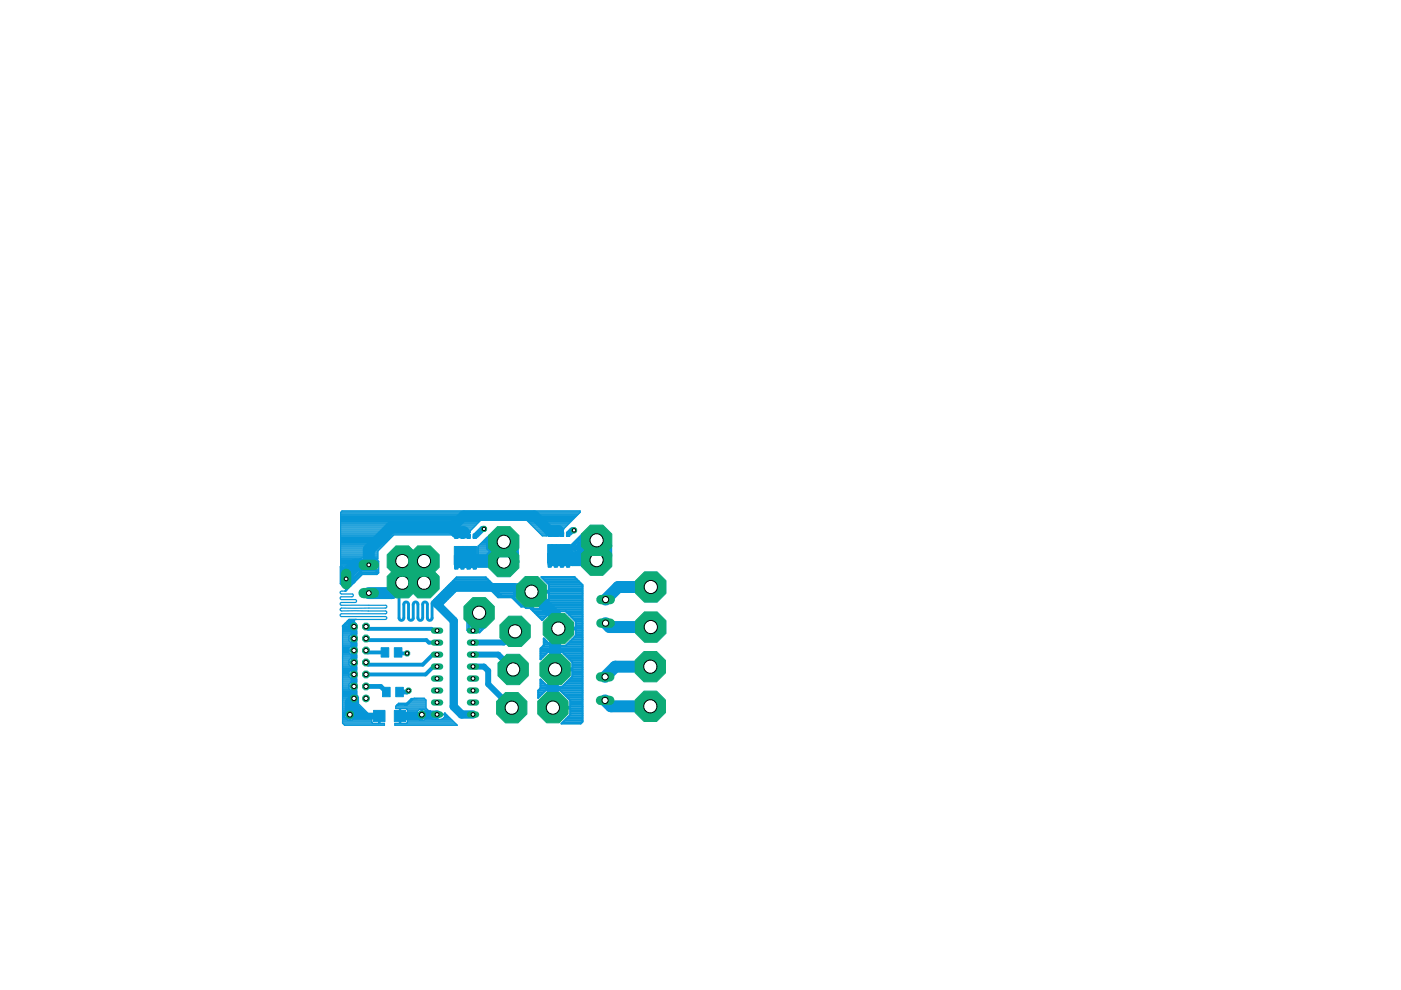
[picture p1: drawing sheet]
<svg xmlns="http://www.w3.org/2000/svg" width="297mm" height="210mm" viewBox="0 0 297 210" stroke-linecap="round" stroke-linejoin="round" font-family="sans-serif">
<g fill="#0696d7" stroke="#0696d7" stroke-width=".21">
<path d="M120.5 113.2h.2v.4h-.2z"/>
<path d="M120.3 113.2h.2v.4h-.2z"/>
<path d="M120.1 113.2h.2v.4h-.2z"/>
<path d="M120.5 112.8h.2v.4h-.2z"/>
<path d="M120.3 112.8h.2v.4h-.2z"/>
<path d="M120.1 112.8h.2v.4h-.2z"/>
<path d="M120.5 113.3h.2v.4h-.2z"/>
<path d="M120.3 113.3h.2v.4h-.2z"/>
<path d="M120.1 113.3h.2v.4h-.2z"/>
<path d="M116.3 113.2h.2v.4h-.2z"/>
<path d="M116.3 112.8h.2v.4h-.2z"/>
<path d="M116.5 113.2h.2v.4h-.2z"/>
<path d="M116.5 112.8h.2v.4h-.2z"/>
<path d="M116.5 113.3h.2v.4h-.2z"/>
<path d="M116.3 113.3h.2v.4h-.2z"/>
<path d="M116.7 113.3h.2v.4h-.2z"/>
<path d="M116.7 112.9h.2v.4h-.2z"/>
<path d="M116.7 112.8h.2v.4h-.2z"/>
<path d="M116.2 113.3h.2v.4h-.2z"/>
<path d="M116.2 112.9h.2v.4h-.2z"/>
<path d="M116.2 112.8h.2v.4h-.2z"/>
<path d="M120.6 113.3h.2v.4h-.2z"/>
<path d="M120.6 112.9h.2v.4h-.2z"/>
<path d="M120.6 112.8h.2v.4h-.2z"/>
<path d="M117.5 113.3h.2v.4h-.2z"/>
<path d="M117.7 113.3h.2v.4h-.2z"/>
<path d="M117.9 113.3h.2v.4h-.2z"/>
<path d="M118 113.3h.2v.4h-.2z"/>
<path d="M118.8 113.3h.2v.4h-.2z"/>
<path d="M119 113.3h.2v.4h-.2z"/>
<path d="M119.2 113.3h.2v.4h-.2z"/>
<path d="M119.3 113.3h.2v.4h-.2z"/>
<path d="M119.3 112.9h.2v.4h-.2z"/>
<path d="M119.3 112.8h.2v.4h-.2z"/>
<path d="M119.1 112.9h.2v.4h-.2z"/>
<path d="M119.1 112.8h.2v.4h-.2z"/>
<path d="M118.9 112.9h.2v.4h-.2z"/>
<path d="M118.9 112.8h.2v.4h-.2z"/>
<path d="M118.8 112.9h.2v.4h-.2z"/>
<path d="M118.8 112.8h.2v.4h-.2z"/>
<path d="M118 112.9h.2v.4h-.2z"/>
<path d="M118 112.8h.2v.4h-.2z"/>
<path d="M117.8 112.9h.2v.4h-.2z"/>
<path d="M117.8 112.8h.2v.4h-.2z"/>
<path d="M117.6 112.9h.2v.4h-.2z"/>
<path d="M117.6 112.8h.2v.4h-.2z"/>
<path d="M117.5 112.9h.2v.4h-.2z"/>
<path d="M117.5 112.8h.2v.4h-.2z"/>
<path d="M116.1 115.5h1v1.9h-1z"/>
<path d="M116.1 117.4h1v1.9h-1z"/>
<path d="M117 117.4h1v1.9h-1z"/>
<path d="M117 115.5h1v1.9h-1z"/>
<path d="M117.9 115.5h1v1.9h-1z"/>
<path d="M117.9 117.4h1v1.9h-1z"/>
<path d="M118.8 115.5h1v1.9h-1z"/>
<path d="M118.8 117.4h1v1.9h-1z"/>
<path d="M119.7 117.4h1v1.9h-1z"/>
<path d="M119.7 115.5h1v1.9h-1z"/>
<path d="M119.9 115.5h1v1.9h-1z"/>
<path d="M119.9 117.4h1v1.9h-1z"/>
<path d="M119.9 117.5h1v1.9h-1z"/>
<path d="M118.9 117.5h1v1.9h-1z"/>
<path d="M119 117.5h1v1.9h-1z"/>
<path d="M118 117.5h1v1.9h-1z"/>
<path d="M117 117.5h1v1.9h-1z"/>
<path d="M117.1 117.5h1v1.9h-1z"/>
<path d="M116.1 117.5h1v1.9h-1z"/>
<path d="M120.6 119.4h.2v.4h-.2z"/>
<path d="M120.6 119.8h.2v.4h-.2z"/>
<path d="M120.4 119.8h.2v.4h-.2z"/>
<path d="M120.4 119.4h.2v.4h-.2z"/>
<path d="M120.6 119.3h.2v.4h-.2z"/>
<path d="M120.4 119.2h.2v.5h-.2z"/>
<path d="M120.2 119.8h.2v.4h-.2z"/>
<path d="M120.2 119.4h.2v.4h-.2z"/>
<path d="M120.2 119.3h.2v.4h-.2z"/>
<path d="M120.1 119.8h.2v.4h-.2z"/>
<path d="M120.1 119.4h.2v.4h-.2z"/>
<path d="M120.1 119.3h.2v.4h-.2z"/>
<path d="M119.3 119.3h.2v.4h-.2z"/>
<path d="M119.3 119.7h.2v.4h-.2z"/>
<path d="M119.3 119.8h.2v.4h-.2z"/>
<path d="M119.1 119.8h.2v.4h-.2z"/>
<path d="M119.1 119.4h.2v.4h-.2z"/>
<path d="M119.1 119.3h.2v.4h-.2z"/>
<path d="M118.9 119.8h.2v.4h-.2z"/>
<path d="M118.9 119.4h.2v.4h-.2z"/>
<path d="M118.9 119.2h.2v.5h-.2z"/>
<path d="M118.8 119.8h.2v.4h-.2z"/>
<path d="M118.8 119.4h.2v.4h-.2z"/>
<path d="M118.8 119.2h.2v.5h-.2z"/>
<path d="M118 119.8h.2v.4h-.2z"/>
<path d="M118 119.4h.2v.4h-.2z"/>
<path d="M118 119.3h.2v.4h-.2z"/>
<path d="M117.8 119.8h.2v.4h-.2z"/>
<path d="M117.8 119.4h.2v.4h-.2z"/>
<path d="M117.8 119.2h.2v.5h-.2z"/>
<path d="M117.6 119.8h.2v.4h-.2z"/>
<path d="M117.6 119.4h.2v.4h-.2z"/>
<path d="M117.6 119.2h.2v.5h-.2z"/>
<path d="M117.5 119.8h.2v.4h-.2z"/>
<path d="M117.5 119.4h.2v.4h-.2z"/>
<path d="M117.5 119.3h.2v.4h-.2z"/>
<path d="M116.7 119.8h.2v.4h-.2z"/>
<path d="M116.7 119.5h.2v.5h-.2z"/>
<path d="M116.7 119.3h.2v.4h-.2z"/>
<path d="M116.5 119.8h.2v.4h-.2z"/>
<path d="M116.5 119.4h.2v.4h-.2z"/>
<path d="M116.5 119.3h.2v.4h-.2z"/>
<path d="M116.3 119.8h.2v.4h-.2z"/>
<path d="M116.3 119.3h.2v.4h-.2z"/>
<path d="M116.3 119.4h.2v.4h-.2z"/>
<path d="M116.2 119.8h.2v.4h-.2z"/>
<path d="M116.2 119.4h.2v.4h-.2z"/>
<path d="M116.2 119.3h.2v.4h-.2z"/>
<path d="M100.7 113.6h.2v.4h-.2z"/>
<path d="M100.5 113.6h.2v.4h-.2z"/>
<path d="M100.3 113.6h.2v.4h-.2z"/>
<path d="M100.7 113.2h.2v.4h-.2z"/>
<path d="M100.5 113.2h.2v.4h-.2z"/>
<path d="M100.3 113.2h.2v.4h-.2z"/>
<path d="M100.7 113.7h.2v.5h-.2z"/>
<path d="M100.5 113.7h.2v.5h-.2z"/>
<path d="M100.3 113.7h.2v.5h-.2z"/>
<path d="M96.5 113.6h.2v.4h-.2z"/>
<path d="M96.5 113.2h.2v.4h-.2z"/>
<path d="M96.7 113.6h.2v.4h-.2z"/>
<path d="M96.7 113.2h.2v.4h-.2z"/>
<path d="M96.7 113.7h.2v.5h-.2z"/>
<path d="M96.5 113.7h.2v.5h-.2z"/>
<path d="M96.9 113.7h.2v.5h-.2z"/>
<path d="M96.9 113.3h.2v.4h-.2z"/>
<path d="M96.9 113.2h.2v.4h-.2z"/>
<path d="M96.4 113.7h.2v.5h-.2z"/>
<path d="M96.4 113.3h.2v.4h-.2z"/>
<path d="M96.4 113.2h.2v.4h-.2z"/>
<path d="M100.8 113.7h.2v.5h-.2z"/>
<path d="M100.8 113.3h.2v.4h-.2z"/>
<path d="M100.8 113.2h.2v.4h-.2z"/>
<path d="M97.7 113.7h.2v.5h-.2z"/>
<path d="M97.9 113.7h.2v.5h-.2z"/>
<path d="M98.1 113.7h.2v.5h-.2z"/>
<path d="M98.2 113.7h.2v.5h-.2z"/>
<path d="M99 113.7h.2v.5h-.2z"/>
<path d="M99.2 113.7h.2v.5h-.2z"/>
<path d="M99.4 113.7h.2v.5h-.2z"/>
<path d="M99.5 113.7h.2v.5h-.2z"/>
<path d="M99.5 113.3h.2v.4h-.2z"/>
<path d="M99.5 113.2h.2v.4h-.2z"/>
<path d="M99.3 113.3h.2v.4h-.2z"/>
<path d="M99.3 113.2h.2v.4h-.2z"/>
<path d="M99.1 113.3h.2v.4h-.2z"/>
<path d="M99.1 113.2h.2v.4h-.2z"/>
<path d="M99 113.3h.2v.4h-.2z"/>
<path d="M99 113.2h.2v.4h-.2z"/>
<path d="M98.2 113.3h.2v.4h-.2z"/>
<path d="M98.2 113.2h.2v.4h-.2z"/>
<path d="M98 113.3h.2v.4h-.2z"/>
<path d="M98 113.2h.2v.4h-.2z"/>
<path d="M97.8 113.3h.2v.4h-.2z"/>
<path d="M97.8 113.2h.2v.4h-.2z"/>
<path d="M97.7 113.3h.2v.4h-.2z"/>
<path d="M97.7 113.2h.2v.4h-.2z"/>
<path d="M96.3 115.9h1v1.9h-1z"/>
<path d="M96.3 117.8h1v1.9h-1z"/>
<path d="M97.2 117.8h1v1.9h-1z"/>
<path d="M97.2 115.9h1v1.9h-1z"/>
<path d="M98.1 115.9h1v1.9h-1z"/>
<path d="M98.1 117.8h1v1.9h-1z"/>
<path d="M99 115.9h1v1.9h-1z"/>
<path d="M99 117.8h1v1.9h-1z"/>
<path d="M99.9 117.8h1v1.9h-1z"/>
<path d="M99.9 115.9h1v1.9h-1z"/>
<path d="M100.1 115.9h1v1.9h-1z"/>
<path d="M100.1 117.8h1v1.9h-1z"/>
<path d="M100.1 117.9h1v1.9h-1z"/>
<path d="M99.1 117.9h1v1.9h-1z"/>
<path d="M99.2 117.9h1v1.9h-1z"/>
<path d="M98.2 117.9h1v1.9h-1z"/>
<path d="M97.2 117.9h1v1.9h-1z"/>
<path d="M97.3 117.9h1v1.9h-1z"/>
<path d="M96.3 117.9h1v1.9h-1z"/>
<path d="M100.8 119.8h.2v.4h-.2z"/>
<path d="M100.8 120.2h.2v.4h-.2z"/>
<path d="M100.6 120.2h.2v.4h-.2z"/>
<path d="M100.6 119.8h.2v.4h-.2z"/>
<path d="M100.8 119.7h.2v.4h-.2z"/>
<path d="M100.6 119.6h.2v.5h-.2z"/>
<path d="M100.4 120.2h.2v.4h-.2z"/>
<path d="M100.4 119.8h.2v.4h-.2z"/>
<path d="M100.4 119.7h.2v.4h-.2z"/>
<path d="M100.3 120.2h.2v.4h-.2z"/>
<path d="M100.3 119.8h.2v.4h-.2z"/>
<path d="M100.3 119.7h.2v.4h-.2z"/>
<path d="M99.5 119.7h.2v.4h-.2z"/>
<path d="M99.5 120.1h.2v.4h-.2z"/>
<path d="M99.5 120.2h.2v.4h-.2z"/>
<path d="M99.3 120.2h.2v.4h-.2z"/>
<path d="M99.3 119.8h.2v.4h-.2z"/>
<path d="M99.3 119.7h.2v.4h-.2z"/>
<path d="M99.1 120.2h.2v.4h-.2z"/>
<path d="M99.1 119.8h.2v.4h-.2z"/>
<path d="M99.1 119.6h.2v.5h-.2z"/>
<path d="M99 120.2h.2v.4h-.2z"/>
<path d="M99 119.8h.2v.4h-.2z"/>
<path d="M99 119.6h.2v.5h-.2z"/>
<path d="M98.2 120.2h.2v.4h-.2z"/>
<path d="M98.2 119.8h.2v.4h-.2z"/>
<path d="M98.2 119.7h.2v.4h-.2z"/>
<path d="M98 120.2h.2v.4h-.2z"/>
<path d="M98 119.8h.2v.4h-.2z"/>
<path d="M98 119.6h.2v.5h-.2z"/>
<path d="M97.8 120.2h.2v.4h-.2z"/>
<path d="M97.8 119.8h.2v.4h-.2z"/>
<path d="M97.8 119.6h.2v.5h-.2z"/>
<path d="M97.7 120.2h.2v.4h-.2z"/>
<path d="M97.7 119.8h.2v.4h-.2z"/>
<path d="M97.7 119.7h.2v.4h-.2z"/>
<path d="M96.9 120.2h.2v.4h-.2z"/>
<path d="M96.9 119.9h.2v.5h-.2z"/>
<path d="M96.9 119.7h.2v.4h-.2z"/>
<path d="M96.7 120.2h.2v.4h-.2z"/>
<path d="M96.7 119.8h.2v.4h-.2z"/>
<path d="M96.7 119.7h.2v.4h-.2z"/>
<path d="M96.5 120.2h.2v.4h-.2z"/>
<path d="M96.5 119.7h.2v.4h-.2z"/>
<path d="M96.5 119.8h.2v.4h-.2z"/>
<path d="M96.4 120.2h.2v.4h-.2z"/>
<path d="M96.4 119.8h.2v.4h-.2z"/>
<path d="M96.4 119.7h.2v.4h-.2z"/>
<path d="M80.8 137.3h1.6v2h-1.6z"/>
<path d="M83.6 137.3h1.6v2h-1.6z"/>
<path d="M81.1 145.7h1.6v2h-1.6z"/>
<path d="M83.9 145.7h1.6v2h-1.6z"/>
<path d="M79.2 150.6h2.4v2.4h-2.4z"/>
<path d="M83.6 150.6h2.4v2.4h-2.4z"/>
</g>
<path d="M95.8 111.8l2.5-2.5h15l3.1 3.1h2l-.3 .3h-1.5M75.1 148.1l-.9 .8v2.6" fill="none" stroke="#0696d7" stroke-width="2.2"/>
<path d="M75.1 132.8v15.3l.3 .3-.1 1.4 2 2M101.6 132.4l-1.3 1.3M76 150.5l-1.2 1.2 .1 .1h5.5" fill="none" stroke="#0696d7" stroke-width="1.4"/>
<g fill="none" stroke="#0696d7" stroke-width=".25">
<path d="M72.2 119.9h3.4M72.2 119.7h5.9M72.2 119.5h3.4M72.2 119.3h3.5M72.2 119h3.6M72.2 118.8h3.7M72.2 118.6h4M72.2 118.4h4.4M72.2 118.2h7.9M72.2 117.9h7.9M72.2 117.7h7.9M72.2 117.5h7.9"/>
<path d="M72.2 117.3h7.9M72.2 117.1h7.9M72.2 116.8h7.9M72.2 116.6h8.1M72.2 116.4h8.4M72.2 116.2h8.6M72.2 115.9h8.8M72.2 115.7h9M72.2 115.5h9.3M72.2 115.3h9.5M72.2 115h9.7M72.2 114.8h9.9"/>
<path d="M72.2 114.6h10.2M72.2 114.4h10.4M72.2 114.2h10.6M72.2 113.9h10.8M72.2 113.7h11M72.2 113.5h11.3M72.2 113.3h23.9M72.2 113.1h23.9M72.2 112.8h27.5M72.2 112.6h27.5M72.2 112.4h27.7M72.2 112.2h27.9"/>
<path d="M72.2 111.9h28.1M72.2 111.7h28.3M72.2 111.5h28.6M72.2 111.3h28.8M72.2 111h29M72.2 110.8h29.2M72.2 110.6h29.4M72.2 110.4h29.7M72.2 110.2h49.3M72.2 109.9h49.5M72.2 109.7h49.7M72.2 109.5h50"/>
<path d="M72.2 109.3h50.2M72.2 109.1h50.4M72.2 108.8h50.6M72.3 108.6h50.7M72.5 108.4h50.5M75.6 119.8v.1M75.6 119.9l.2 .6 .6 .6M76.5 118.4l1.6-.1v1.5h-2.5M78.1 119.5h.2M78.1 119.3h.2M78.1 119h.2M78.1 118.8h.2"/>
<path d="M78.1 118.6h.2M78.1 118.4h.2M79.8 118.4h.3M97.4 113.1h.1M97.4 113.1l-.2-.2h-.9l-.2 .2v.3h-12.6l-3.4 3.4v1.7a2.64 2.64 0 0 0-1.8-.2v1.4h-2.7a1.48 1.48 0 0 1 .9-1.3M97.4 113.1l.2-.2h1l.1 .2M98.7 113.1h.1M101.2 115.9v1.9M101.4 115.7l1.8-1.7v.7h3.5v4.5h-3.5v.9h-1.9l.1-.2M101.4 119.9h1.8M101.4 119.7h1.8M101.4 119.5h1.8"/>
<path d="M101.4 119.3h1.8M101.4 119h5.3M101.4 118.8h1.8M101.4 118.6h1.8M101.4 118.4h1.8M101.4 118.2h1.8M101.4 117.9h1.8M101.4 117.7h1.8M101.4 117.5h1.9M101.4 117.3h2.1M101.4 117.1h2.3M101.4 116.8h2.3"/>
<path d="M101.4 116.6h2M101.4 116.4h1.8M101.4 116.2h1.8M101.4 115.9h1.8M101.4 115.7v4.2M101.4 115.7v.1M101.4 115.7h1.8M101.7 115.5h1.5M101.9 115.3h1.3M102.3 114.8h4.4M102.6 114.6h.6M102.8 114.4h.4"/>
<path d="M103 114.2h.2M103.2 115v1.4l.6 .6-.6 .6v1.3h6.8v.3h-3.1v-4.2h-4.8M106.7 118.8h.2M106.7 118.6h.2M106.7 118.4h.2M106.7 118.2h.2M106.7 117.9h.2M106.7 117.7h.2M106.7 117.5h.2M106.7 117.3h.2M106.7 117.1h.2M106.7 116.8h.2"/>
<path d="M106.7 116.6h.2M106.7 116.4h.2M106.7 116.2h.2M106.7 115.9h.2M106.7 115.7h.2M106.7 115.5h.2M106.7 115.3h.2M106.9 119h3.1M111.7 110.4h9.6M112 110.6h9M112.2 110.8h8.6M112.4 111h8.2"/>
<path d="M112.6 111.3h7.8M112.9 111.5h7.2M113.1 111.7h6.8M113.3 111.9h6.4M113.5 112.2h6M113.7 112.4h5.7M114 112.6h2M114.2 112.8h1.7M114.4 113.1h1.5M114.6 113.3h1.3M114.9 113.5h1M117.1 112.6h.2"/>
<path d="M118.4 112.6h.2M119.5 112.1l3.5-3.5v-.3h-50.5l-.3 .3v12.2l.4-.4 .7-.2M119.5 112.1l-.3 .4-.7 .1-.2-.1h-.9l-.2 .1-1.1-.1-.2 .2v.9h-.9l-3.4-3.4h-9.6l-2.3 2.3v.4h-.8l-.2 .2M72.2 120.2h3.5M72.2 120.6h.2M72.2 120.4h.5M72.6 133.9h3M72.6 135.5h2.6v1l.4-.1v.5l-.1-.1M72.6 136.8h3M72.6 139.9h1.4M72.6 139.7h1.7M72.6 139.5h1.9"/>
<path d="M72.6 139.3h3M72.6 139h3M72.6 138.8h1.8M72.6 138.6h1.6M72.6 138.4h1.4M72.6 138.2h1.4M72.6 137.9h2.4M72.6 137.7h1.4M72.6 137.5h1.4M72.6 137.3h1.6M72.6 137h1.8M72.6 136.6h3"/>
<path d="M72.6 136.4h1.9M72.6 136.1h1.7M72.6 135.9h1.5M72.6 135.7h1.4M72.6 135h1.4M72.6 134.8h1.5M72.6 134.6h1.7M72.6 134.4h1.9M72.6 134.2h3M72.6 133.7h1.8M72.6 133.5h1.6M72.6 133.3h1.4"/>
<path d="M72.6 133h1.4M72.6 132.8h2.4M72.7 132.6h1.3M73 132.4h1M73.3 125.1h.1M73.3 125.1l-.2 .2M73.3 120.2v2.5h.1v-2.5a1.53 1.53 0 0 1 1.5 1.3v1.1l1.5-1.5M73.3 122.6h.1M73.3 122.4h.1M73.3 122.2h.1M73.3 121.9h.1M73.3 121.7h.1"/>
<path d="M73.3 121.5h.1M73.3 121.3h.1M73.3 121.1h.1M73.3 120.8h.1M73.3 120.6h.1M73.3 120.4h.1M73.4 122.7v2.4l-.2 .2M73.5 124.8l.1 .2-.3 .3v-.2M73.6 125h.1M74 135.3v-.4l.6-.6h.4v2.2h-.4l-.6-.7v-.3M74 138.4v-.4h1.2v1l.4-.1v.6l-.4-.1v1h-2.6M74.1 120.4h1.7"/>
<path d="M74.3 124.3l-1 1h-.8a.31 .31 0 0 0-.4 .3 .31 .31 0 0 0 .3 .3h2.3l.2 .4-.3 .2h-2.3l-.2 .2 .2 .4h3l.3 .3-.3 .3-3 .1-.2 .2 .2 .3h9.5l.2 .4-.3 .2h-9.3l-.3 .3 .2 .3h9.4l.3 .1v.3l-.3 .2h-9.3l-.3 .3 .2 .3h9.3a.31 .31 0 0 1 .4 .3 .31 .31 0 0 1-.3 .3l-6.4 .1-.2 .3v1.1M74.4 120.6h1.5M74.5 132.2l.5-.5-.1 .7-.4 .4zM74.6 120.8h1.5M74.6 133.9l-.6-.6v-.4h1.2v1M74.6 136.8l-.6 .7M74.7 121.1h1.7M74.8 121.3h1.4M74.8 121.5h1.2M74.9 122.4h.2M74.9 122.2h.4M74.9 121.9h.6"/>
<path d="M74.9 121.7h.8M75 133.9v-1.2h-1v-.3l.2-.3h-1l-.6 .6v20.6l.5 .5h8.4v-.4h-1v-.4h-.2v.4l-1.4-.1M75 136.8v2.2h-.4l-.6-.6M75 139.9h.2M75 139.7h.2M75 139.5h.2M75 138.8h.2M75 138.6h.2M75 138.4h.2M75 138.2h.2M75 137.7h.2M75 137.5h.2"/>
<path d="M75 137.3h.2M75 137h.2M75 136.4h.2M75 136.1h.2M75 135.9h.2M75 135.7h.2M75 135h.2M75 134.8h.2M75 134.6h.2M75 134.4h.2M75 133.7h.2M75 133.5h.2"/>
<path d="M75 133.3h.2M75 133h.2M75 131.7l.5 .5v.4l-.3-.3v-.3M75.2 136.8v1h-1.2v-.3M75.5 133.9l.1-.1v.6M75.6 134.4l-.4-.1v1h-2.6M75.6 134.4h.1M72.6 140.6h2.6v.9h.4M72.6 146.6h3M72.6 153h6.2M72.6 150.4h4.6M72.6 153.3h6.3"/>
<path d="M72.6 152.8h6.2M72.6 152.6h1M72.6 152.4h.8M72.6 152.1h.6M72.6 151.9h.4M72.6 151.7h.4M72.6 151.5h1.5M72.6 151.3h.4M72.6 151h.5M72.6 150.8h.7M72.6 150.6h.9M72.6 150.2h4.3"/>
<path d="M72.6 149.9h4.1M72.6 149.7h3.9M72.6 149.5h3.7M72.6 149.3h3.5M72.6 149h1.9M72.6 148.8h1.7M72.6 148.6h1.4M72.6 148.4h1.4M72.6 148.1h2.4M72.6 147.9h1.4M72.6 147.7h1.4M72.6 147.5h1.5"/>
<path d="M72.6 147.3h1.7M72.6 147h1.9M72.6 146.8h3M72.6 146.4h1.8M72.6 146.2h1.5M72.6 145.9h1.4M72.6 145.7h1.4M72.6 145.5h2.4M72.6 145.3h1.4M72.6 145h1.4M72.6 144.8h1.6M72.6 144.6h1.9"/>
<path d="M72.6 144.4h3M72.6 144.1h3M72.6 143.9h1.8M72.6 143.7h1.6M72.6 143.5h1.4M72.6 143.3h1.4M72.6 143h2.4M72.6 142.8h1.4M72.6 142.6h1.4M72.6 142.4h1.5M72.6 142.2h1.8M72.6 141.9h2"/>
<path d="M72.6 141.7h3M72.6 141.5h1.9M72.6 141.3h1.7M72.6 141h1.5M72.6 140.8h1.4M72.6 140.1h1.4M72.8 153.5h8.7M73 153.7h8.5M73.7 150.4l-.7 .6v.4h2.3v-.4M74 140.4v-.4l.6-.6h.4v2.1h-.4l-.6-.6v-.3M74.1 150.4v2.3h-.4l-.7-.7v-.3h2.3v.3l-.6 .7h-.4v-2.3M74.1 152.6h.2"/>
<path d="M74.1 152.4h.2M74.1 152.1h.2M74.1 151.9h.2M74.1 151.7h.2M74.1 151.3h.2M74.1 151h.2M74.1 150.8h.2M74.1 150.6h.2M74.3 151.5h4M74.6 146.6l-.6-.6v-.4h1.2v1M74.7 150.4l.6 .6M74.7 152.6h4.1"/>
<path d="M74.9 150.6h2.5M75 152.4h3.8M75 149h.2M75 148.8h.2M75 148.6h.2M75 148.4h.2M75 147.9h.2M75 147.7h.2M75 147.5h.2M75 147.3h.2M75 147h.2M75 146.4h.2"/>
<path d="M75 146.2h.2M75 145.9h.2M75 145.7h.2M75 145.3h.2M75 145h.2M75 144.8h.2M75 144.6h.2M75 143.9h.2M75 143.7h.2M75 143.5h.2M75 143.3h.2M75 142.8h.2"/>
<path d="M75 142.6h.2M75 142.4h.2M75 142.2h.2M75 141.9h.2M75 141.5h.2M75 141.3h.2M75 141h.2M75 140.8h.2M75 140.1h.2M75.1 150.8h2.5M75.2 152.1h3.6M75.3 151h2.5"/>
<path d="M75.3 151.9h3.4M75.3 151.7h3.2M75.3 151.3h2.7M75.5 146.6l.1-.1v.6l-.4-.1v1h-1.2v-.4l.6-.6h.4v2.2h-.4l-.6-.7v-.3h1.2v1h.3l.2-.3 3.1 3.1 .1 1.3M75.5 141.9h.1M75.6 147h.1M75.6 141.5h.1M75.6 141.5v.5l-.4-.1v1h-1.2v-.4l.6-.6h.4v2.2h-.4l-.6-.7v-.3h1.2v1l.4-.1v.5l-.4-.1v1h-1.2v-.3l.6-.7h.4v2.2M75.6 149h.2M80.2 153.4h.1M80.3 153.3h.2M83.7 153.7h13.2"/>
<path d="M83.7 153.5h13M83.9 150.2h6.4M83.9 149.9h6.4M83.9 149.7h6.4M84.7 153h.2M84.7 150.4h.2M84.7 153.3h.2M84.7 152.8h.2M84.7 152.6h.2M84.7 152.4h.2M84.7 152.1h.2M84.7 151.5h.2"/>
<path d="M84.7 151.3h.2M84.7 151h.2M84.7 150.8h.2M84.7 150.6h.2M84.9 151.9h3.4M86.3 150.4h4.3M86.3 150.4l-.2-.2h-1.2v3.2l1.4-.1M86.3 153.3h10.1M86.3 150.4l.1 .2M86.4 149.5h3.9M86.4 153h9.8M86.4 152.8h9.6"/>
<path d="M86.4 152.6h2.5M86.4 152.4h2.3M86.4 152.1h2M86.4 151.5h2.9M86.4 151.3h1.9M86.4 151h1.9M86.4 150.8h2.1M86.4 150.6h2.4M86.4 150.6v1.1M86.6 149.3h3.7M86.8 149h3.5M87 148.8h3.3"/>
<path d="M87.2 148.6h3.1M87.5 148.4h2.8M87.7 148.1h2.3M89 150.4l-.7 .6M89.3 150.4v2.3h-.3l-.7-.7v-.3h2.3v.3l-.7 .7h-.3v-2.3M89.3 152.6h.3M89.3 152.4h.3M89.3 152.1h.3M89.3 151.9h.3M89.3 151.7h.3M89.3 151.3h.3M89.3 151h.3"/>
<path d="M89.3 150.8h.3M89.3 150.6h.3M89.6 151.5h3M89.9 150.4l.7 .6v.4h-2.3v-.4M90 152.6h5.8M90.1 150.6h.7M90.2 152.4h1.3M90.3 150.8h.9M90.4 152.1h.8M90.6 151h.5M90.6 151.9h.5M90.6 151.7h.4"/>
<path d="M90.6 151.3h.4M91 151.4h1.6v1.1l-1.1-.1M91 151.4h.1M91 151.7v-.1h3.4l-.1 .1M91 151.7v.2M91 151.1v.3M91 151.9l.5 .5M91.2 150.8l.1-.1h-.4l-.6-.6v-1.7l-.4-.4h-2.1l-1.5 1.5h-2.2l-.2 .2v.5h.8v1.5h3.6M91.2 150.8l-.2 .3M92.6 152.4h.2M92.6 152.1h.2M92.6 151.9h.2"/>
<path d="M92.6 151.7h.2M92.8 151.5h1.9M93.9 152.4h1.6M94.1 152.1h1.2M94.3 151.9h.8M94.3 151.9l-.4 .5M94.3 151.7h.6M94.3 151.3h.1M94.3 151.7v.2M94.4 151.4l-.1-.3 2.7 2.7h-13.3v-.4h1v-1.4h1.7l-.1 1.3M94.4 151.4h-1.6v1.1l1.1-.1M94.4 151.4h.1"/>
</g>
<path d="M78.2 119.7h-2.9l-1.9 2v1M78.2 119.7v.1M98.4 112.9l-1.6-.1-1-1h-12.9l-4.7 4.8v3.2M106.8 114.9v4.2h-5.5M126.5 114.6v4.2h-5.2l-.5-.6M85.3 123.5l-2.2 2.3h-4.9M112.7 125.5l5.7 5.6v2.2l-.7 .7v7.9l-.5 .5v7.6M128.4 132.1l.8 .8h8.8M138 124.5h-6.9l-2.7 2.6M128.3 148.5l1.2 1.3h8.4M137.9 141.4h-7.4l-2.2 2.1" fill="none" stroke="#0696d7" stroke-width="2.5"/>
<g fill="none" stroke="#0696d7" stroke-width=".32">
<path d="M96.8 112.8v1M98.4 112.9l.9 1M98.7 113.3l-.7 .6M100.9 113.5l-.3 .4M116.6 112.7l.1 .9h2.3l.3-.3v-1l.1 .1v.7l-.4 .4h-1.2M72.9 124.5l.4 .4v.3M73.6 131.7h1.3M73.7 131.6h.9M73.7 131.6l-1.1 1.1h.3l.9-.9h.4M73.9 131.4h1.2M73.9 131.4l-.2 .2M74.1 131.8l-.1 1.2 .2 .2 .1-.1v.3"/>
<path d="M74.9 131.7l-.4 .4h-.4M75.1 131.5h-.4l-.8 .8 .4 .1-.2 .1h.2v-.6M75.1 131.5l-.2 .2M75.1 131.5l-.1 .4M75.5 131.3l-1.6 .1M99.1 131.3l-.5-.5-.1 .1v.3l1.1 1.1-.1 .6h.6l-.9-.9v-.2l.1 2.1-.3-.3v-2.2l1.6 1.6h1.6l-1 .9 .1 .1h.2l1.1-1.1h.3l-1.2 1.2h-.7l-.4-.4h-.4M88.4 148.1h-1.2l-1.4 1.4h.3l1.2-1.2-.7 .8h-2.1l-.4 .4h.3l.2-.2 1.2 .1"/>
</g>
<g fill="none" stroke="#0696d7" stroke-width=".42">
<path d="M120.7 113v.2l-.3 .3M73.8 123.5h1.2M75.2 123.3l-.5-.5v-.7l1.3-1.3h3.5l.2 .2h-3.1l-1.9 1.9v.4l1.9-1.9h3.2l.1-.6-.4-.4v-1.9h.2l.5 .5v2.4l-.3 .3h-3.1l-2.5 2.5v-1.1l-2-2v-.7l.2-.2v.3h.2l-.5-.4v3.6l.5 .5M92 127.3l4.8-4.9h6.2l1.4 1.4h4.7l-.1 1.5h3.5v3.7l2.5 2.5 1.9-1.9M92 127.3l.8 .8h1l2.9-2.9h8.6l1.3 1.3h2.4v-.8h7.4v1.3l-2.2 2.1h-1.3v-3.8h3.5v-1.4l-1.6-1.6h7l1.7 1.7v29l-.4 .4h-4.1l1.9-1.8v-1.4h-3.5v-3.9h1.3l2.2 2.2v1.3h-3.9v-3.5h-1.3l-1.6 1.7M92 127.3h2.6M92.3 127h2.7M92.4 127.7h1.8M92.7 126.6h2.7M92.8 128.1h1.1M93 126.2h2.7M93.4 125.8h2.7"/>
<path d="M93.8 125.5h2.7M94.1 125.1h14.9M94.5 124.7h14.5M94.9 124.3h14.1M95.3 124h13.7M95.7 123.6h8.5M96 123.2h7.8M96.4 122.8h7M96.8 122.5h6.2M103.9 124.9l1.7 1.7h2.9l2 2h.7l.3 .3h1.6l-.6-.6h-1.9l-1.6-1.6 .3-.3v-.5l-.4 .4h-3.3l.1-.4-.4-.4h-.4l.5 .5M105.5 125.5h7M105.9 125.8h3.1"/>
<path d="M106.3 126.2h2.7M112.5 128.8h.4M112.5 128.5h.4M112.5 128.1h.4M112.5 127.7h.4M112.5 127.3h.4M112.5 127h.4M112.5 126.6h.4M112.5 126.2h.4M112.5 125.8h.4M112.7 129.2h10.8M112.9 125.5h10.6"/>
<path d="M113.1 129.6h10.4M113.4 130h3.1M113.8 130.3h2.3M114.2 130.7h1.5M114.5 128.8h9M114.6 131.1h.8M114.6 139.7h.1M114.6 139.3h.5M114.6 138.9h.8M114.6 138.6h1.2M114.6 138.2h8.9M114.6 137.8h8.9"/>
<path d="M114.7 137.4h8.8M114.9 131.4h.1M114.9 128.5h8.6M114.9 122.5h7M115.1 137.1h8.4M115.3 128.1h8.2M115.3 122.8h7M115.3 136.7h1.3M115.3 136.3h.9M115.3 136h.6M115.3 135.6h.2M115.7 127.7h7.8"/>
<path d="M115.7 123.2h7M116 127.3h7.5M116 123.6h7.1M116.4 127h7.1M116.4 126.6h7.1M116.4 126.2h7.1M116.4 125.8h7.1M116.4 125.1h7.1M116.4 124.7h7.1M116.4 124.3h7.1M116.4 124h7M117.5 139.7h.4"/>
<path d="M117.5 139.3h.4M117.5 138.9h.4M117.5 138.6h.4M118.2 129.6v3.5h3.9v-1.4l-2.2-2.1M118.2 136.7h.4M118.2 136.3h.4M118.2 136h.4M118.2 135.6h.4M118.2 135.2h.4M118.2 134.8h.4M118.2 134.5h.4M118.2 134.1h.4"/>
<path d="M118.2 133.7h.4M118.2 132.9h.4M118.2 132.6h.4M118.2 132.2h.4M118.2 131.8h.4M118.2 131.4h.4M118.2 131.1h.4M118.2 130.7h.4M118.2 130.3h.4M118.2 130h.4M118.6 129.6v7.3h1.3l2.2-2.1v-1.3h-3.9v3.4h-1.3l-1.6-1.5v1.4l-.7 .7v2.3l1.5-1.6h1.4v3.5h3.8v-1.3l-2.1-2.2h-1.3v7.4h1.3l2.1-2.2M118.6 133.3h4.9"/>
<path d="M119.5 138.6h4M119.9 138.9h3.6M120.2 136.7h3.3M120.3 139.3h3.2M120.3 130h3.2M120.5 136.3h3M120.6 139.7h2.9M120.7 130.3h2.8M120.9 136h2.6M121.1 130.7h2.4M121.3 135.6h2.2M121.4 131.1h2.1"/>
<path d="M121.7 135.2h1.8M121.8 131.4h1.7M122 134.8h1.5M122.1 134.5h1.4M122.1 134.1h1.4M122.1 133.7h1.4M122.1 132.9h1.4M122.1 132.6h1.4M122.1 132.2h1.4M122.1 131.8h1.4M114.1 146.4v1.6M114.1 147.9h.1"/>
<path d="M114.1 147.6h.4M114.1 147.2h.8M114.1 146.8h1.2M114.1 146.4h1.5M114.5 146h9M114.6 145.7h8.9M114.6 145.3h1.3M114.6 144.9h.9M114.6 144.6h.5M114.6 144.2h.1M117 149.8h.4M117 149.4h.4"/>
<path d="M117 149.1h.4M117 148.7h.4M117 148.3h.4M117 147.9h.4M117 147.6h.4M117 147.2h.4M117 146.8h.4M117 146.4h.4M117.4 150.2h6.1M117.5 145.3h.4M117.5 144.9h.4M117.5 144.6h.4"/>
<path d="M117.5 144.2h.4M117.5 143.8h.4M117.5 143.4h.4M117.5 143.1h.4M117.5 142.7h.4M117.5 142.3h.4M117.5 141.6h.4M117.5 141.2h.4M117.5 140.8h.4M117.5 140.4h.4M117.5 140.1h.4M117.9 141.9h5.6"/>
<path d="M118.8 146.4h4.7M119.2 146.8h4.3M119.3 153.2h4.1M119.5 145.3h4M119.6 147.2h3.9M119.7 152.8h3.8M119.9 144.9h3.6M120 147.6h3.5M120 152.4h3.5M120.2 144.6h3.3M120.3 147.9h3.2M120.4 152.1h3.1"/>
<path d="M120.6 144.2h2.9M120.7 148.3h2.8M120.8 151.7h2.7M120.9 151.3h2.6M120.9 150.9h2.6M120.9 150.6h2.6M120.9 149.8h2.6M120.9 149.4h2.6M120.9 149.1h2.6M120.9 148.7h2.6M121 143.8h2.5M121 140.1h2.5"/>
<path d="M121.3 143.4v-1.3h-3.8v3.5h-1.4l-1.5-1.5v1.8l-.5 .5M121.3 143.4h2.2M121.3 143.1h2.2M121.3 142.7h2.2M121.3 142.3h2.2M121.3 141.6h2.2M121.3 141.2h2.2M121.3 140.8h2.2M121.3 140.4h2.2"/>
</g>
<path d="M102.6 112.1h-.3l-1.4 1.4M121.7 112.4h-.4l-.6 .6M100.3 138.8h5.3l3.2 3.1M101.6 129.9v2.5M109.2 133.9l-2.4 2.3h-6.5M100.3 141.3h2.3l.9 .9v2.9l5 5" fill="none" stroke="#0696d7" stroke-width="1.3"/>
<path d="M85.3 119h4.6v4.5" fill="none" stroke="#0696d7" stroke-width="3.8"/>
<path d="M109.7 118.3v-3.9l-.9-.9h-4.9l-.5 .5v2.2l.7 .7-.9 .9h-2.1v1.3h.2M109.7 117.3l-.4-.4v2.2M119.1 115.7h2l2.5-2.5v.5l-2.5 2.5v.5l.7 .7M121.8 117.4v.8h-1M123.7 116.6l-.6-.6-.8 .2-.3-.3 .5-.3h.5l.1-.1-.4-.3h.2l.5-.6h5l1.1 1v2.3l-.2 .2-.1-1.6h-2l-3.2 3.2M123.8 116.6h-1.2l-.3-.3h-.8l.8 .8h2.8l-.3 .3h-3M85.3 123.5l-.5 .3-.2 .4v6.8a.51 .51 0 0 0 .5 .5 .51 .51 0 0 0 .5-.5v-2.9a.5 .5 0 0 1 .5-.5 .5 .5 0 0 1 .5 .5v2.9a.5 .5 0 0 0 .5 .5 .5 .5 0 0 0 .5-.4v-3a.5 .5 0 0 1 .5-.5 .5 .5 0 0 1 .5 .5v2.9a.51 .51 0 0 0 .5 .5 .51 .51 0 0 0 .5-.5v-2.9a.5 .5 0 0 1 .5-.5 .5 .5 0 0 1 .5 .5v2.9a.5 .5 0 0 0 .5 .5 .5 .5 0 0 0 .5-.5v-3.1a.5 .5 0 0 1 .6-.5 .5 .5 0 0 1 .4 .6" fill="none" stroke="#0696d7" stroke-width=".61"/>
<path d="M85.3 123.5h4.6M112.7 125.5l-.9-1h-16l-3.2 3.2v.3l3.6 3.6v18.2l1.7 1.7h2.4M92.7 151.5h-3.3l-.3 .3h-4.3" fill="none" stroke="#0696d7" stroke-width="1.8"/>
<path d="M101.3 119.1l-.9 .9M120.8 118.2v1.1l-.3 .3h-3.9M77.6 135.4l.4 .3h12.4l.5 .5h1.8M77.6 132.8l.5 .5h13.4l.4 .4h.8M77.6 137.9l.4 .4h3.6M84.4 138.3l.2 .2h1.7M92.7 138.8h-1l-2.1 2.1h-11.5l-.5-.4M96.8 120h3.9M92.7 141.3h-.8l-1.7 1.7h-12.6" fill="none" stroke="#0696d7" stroke-width=".83"/>
<path d="M77.6 145.5h3.1l1.2 1.2M86.6 146.4l-.3 .3h-1.6" fill="none" stroke="#0696d7" stroke-width="1"/>
<path d="M92 133.7h1.3" fill="none" stroke="#0dab76" stroke-width="1.3"/>
<circle cx="92.7" cy="133.7" r=".4" fill="#fff" stroke="#000" stroke-width=".21"/>
<path d="M92 136.2h1.3" fill="none" stroke="#0dab76" stroke-width="1.3"/>
<circle cx="92.7" cy="136.2" r=".4" fill="#fff" stroke="#000" stroke-width=".21"/>
<path d="M92 148.9h1.3" fill="none" stroke="#0dab76" stroke-width="1.3"/>
<circle cx="92.7" cy="148.9" r=".4" fill="#fff" stroke="#000" stroke-width=".21"/>
<path d="M92 151.5h1.3" fill="none" stroke="#0dab76" stroke-width="1.3"/>
<circle cx="92.7" cy="151.5" r=".4" fill="#fff" stroke="#000" stroke-width=".21"/>
<path d="M92 138.8h1.3" fill="none" stroke="#0dab76" stroke-width="1.3"/>
<circle cx="92.7" cy="138.8" r=".4" fill="#fff" stroke="#000" stroke-width=".21"/>
<path d="M92 141.3h1.3" fill="none" stroke="#0dab76" stroke-width="1.3"/>
<circle cx="92.7" cy="141.3" r=".4" fill="#fff" stroke="#000" stroke-width=".21"/>
<path d="M92 146.4h1.3" fill="none" stroke="#0dab76" stroke-width="1.3"/>
<circle cx="92.7" cy="146.4" r=".4" fill="#fff" stroke="#000" stroke-width=".21"/>
<path d="M92 143.9h1.3" fill="none" stroke="#0dab76" stroke-width="1.3"/>
<circle cx="92.7" cy="143.9" r=".4" fill="#fff" stroke="#000" stroke-width=".21"/>
<path d="M99.6 151.5h1.3" fill="none" stroke="#0dab76" stroke-width="1.3"/>
<circle cx="100.3" cy="151.5" r=".4" fill="#fff" stroke="#000" stroke-width=".21"/>
<path d="M99.6 148.9h1.3" fill="none" stroke="#0dab76" stroke-width="1.3"/>
<circle cx="100.3" cy="148.9" r=".4" fill="#fff" stroke="#000" stroke-width=".21"/>
<path d="M99.6 146.4h1.3" fill="none" stroke="#0dab76" stroke-width="1.3"/>
<circle cx="100.3" cy="146.4" r=".4" fill="#fff" stroke="#000" stroke-width=".21"/>
<path d="M99.6 143.9h1.3" fill="none" stroke="#0dab76" stroke-width="1.3"/>
<circle cx="100.3" cy="143.9" r=".4" fill="#fff" stroke="#000" stroke-width=".21"/>
<path d="M99.6 141.3h1.3" fill="none" stroke="#0dab76" stroke-width="1.3"/>
<circle cx="100.3" cy="141.3" r=".4" fill="#fff" stroke="#000" stroke-width=".21"/>
<path d="M99.6 138.8h1.3" fill="none" stroke="#0dab76" stroke-width="1.3"/>
<circle cx="100.3" cy="138.8" r=".4" fill="#fff" stroke="#000" stroke-width=".21"/>
<path d="M99.6 136.2h1.3" fill="none" stroke="#0dab76" stroke-width="1.3"/>
<circle cx="100.3" cy="136.2" r=".4" fill="#fff" stroke="#000" stroke-width=".21"/>
<path d="M99.6 133.7h1.3" fill="none" stroke="#0dab76" stroke-width="1.3"/>
<circle cx="100.3" cy="133.7" r=".4" fill="#fff" stroke="#000" stroke-width=".21"/>
<circle cx="77.6" cy="148.1" r=".72" fill="#0dab76" stroke="#0dab76" stroke-width=".21"/>
<circle cx="77.6" cy="148.1" r=".47" fill="#fff" stroke="#000" stroke-width=".21"/>
<circle cx="75.1" cy="148.1" r=".78" fill="#0dab76" stroke="#0dab76" stroke-width=".21"/>
<circle cx="75.1" cy="148.1" r=".47" fill="#fff" stroke="#000" stroke-width=".21"/>
<circle cx="77.6" cy="145.5" r=".78" fill="#0dab76" stroke="#0dab76" stroke-width=".21"/>
<circle cx="77.6" cy="145.5" r=".47" fill="#fff" stroke="#000" stroke-width=".21"/>
<circle cx="75.1" cy="145.5" r=".78" fill="#0dab76" stroke="#0dab76" stroke-width=".21"/>
<circle cx="75.1" cy="145.5" r=".47" fill="#fff" stroke="#000" stroke-width=".21"/>
<circle cx="77.6" cy="143" r=".78" fill="#0dab76" stroke="#0dab76" stroke-width=".21"/>
<circle cx="77.6" cy="143" r=".47" fill="#fff" stroke="#000" stroke-width=".21"/>
<circle cx="75.1" cy="143" r=".78" fill="#0dab76" stroke="#0dab76" stroke-width=".21"/>
<circle cx="75.1" cy="143" r=".47" fill="#fff" stroke="#000" stroke-width=".21"/>
<circle cx="77.6" cy="140.5" r=".78" fill="#0dab76" stroke="#0dab76" stroke-width=".21"/>
<circle cx="77.6" cy="140.5" r=".47" fill="#fff" stroke="#000" stroke-width=".21"/>
<circle cx="75.1" cy="140.5" r=".78" fill="#0dab76" stroke="#0dab76" stroke-width=".21"/>
<circle cx="75.1" cy="140.5" r=".47" fill="#fff" stroke="#000" stroke-width=".21"/>
<circle cx="77.6" cy="137.9" r=".78" fill="#0dab76" stroke="#0dab76" stroke-width=".21"/>
<circle cx="77.6" cy="137.9" r=".47" fill="#fff" stroke="#000" stroke-width=".21"/>
<circle cx="75.1" cy="137.9" r=".78" fill="#0dab76" stroke="#0dab76" stroke-width=".21"/>
<circle cx="75.1" cy="137.9" r=".47" fill="#fff" stroke="#000" stroke-width=".21"/>
<circle cx="77.6" cy="135.4" r=".78" fill="#0dab76" stroke="#0dab76" stroke-width=".21"/>
<circle cx="77.6" cy="135.4" r=".47" fill="#fff" stroke="#000" stroke-width=".21"/>
<circle cx="75.1" cy="135.4" r=".78" fill="#0dab76" stroke="#0dab76" stroke-width=".21"/>
<circle cx="75.1" cy="135.4" r=".47" fill="#fff" stroke="#000" stroke-width=".21"/>
<circle cx="77.6" cy="132.8" r=".78" fill="#0dab76" stroke="#0dab76" stroke-width=".21"/>
<circle cx="77.6" cy="132.8" r=".47" fill="#fff" stroke="#000" stroke-width=".21"/>
<circle cx="75.1" cy="132.8" r=".78" fill="#0dab76" stroke="#0dab76" stroke-width=".21"/>
<circle cx="75.1" cy="132.8" r=".47" fill="#fff" stroke="#000" stroke-width=".21"/>
<path d="M73.4 121.7v2.1" fill="none" stroke="#0dab76" stroke-width="2.2"/>
<circle cx="73.4" cy="122.7" r=".4" fill="#fff" stroke="#000" stroke-width=".21"/>
<path d="M77.1 119.8h2.2" fill="none" stroke="#0dab76" stroke-width="2.2"/>
<circle cx="78.2" cy="119.8" r=".4" fill="#fff" stroke="#000" stroke-width=".21"/>
<path d="M77.1 125.8h2.2" fill="none" stroke="#0dab76" stroke-width="2.2"/>
<circle cx="78.2" cy="125.8" r=".51" fill="#fff" stroke="#000" stroke-width=".21"/>
<circle cx="101.6" cy="129.9" r="3.5" fill="#0dab76" stroke="#0dab76" stroke-width=".21"/>
<circle cx="101.6" cy="129.9" r="1.4" fill="#fff" stroke="#000" stroke-width=".21"/>
<circle cx="109.2" cy="133.9" r="3.5" fill="#0dab76" stroke="#0dab76" stroke-width=".21"/>
<circle cx="109.2" cy="133.9" r="1.4" fill="#fff" stroke="#000" stroke-width=".21"/>
<circle cx="85.3" cy="123.5" r="3.5" fill="#0dab76" stroke="#0dab76" stroke-width=".21"/>
<circle cx="85.3" cy="123.6" r="1.4" fill="#fff" stroke="#000" stroke-width=".21"/>
<circle cx="89.9" cy="123.5" r="3.5" fill="#0dab76" stroke="#0dab76" stroke-width=".21"/>
<circle cx="89.9" cy="123.6" r="1.4" fill="#fff" stroke="#000" stroke-width=".21"/>
<circle cx="108.8" cy="141.9" r="3.5" fill="#0dab76" stroke="#0dab76" stroke-width=".21"/>
<circle cx="108.8" cy="141.9" r="1.4" fill="#fff" stroke="#000" stroke-width=".21"/>
<circle cx="85.3" cy="119" r="3.5" fill="#0dab76" stroke="#0dab76" stroke-width=".21"/>
<circle cx="85.3" cy="119" r="1.4" fill="#fff" stroke="#000" stroke-width=".21"/>
<circle cx="108.5" cy="150.1" r="3.5" fill="#0dab76" stroke="#0dab76" stroke-width=".21"/>
<circle cx="108.5" cy="150.1" r="1.4" fill="#fff" stroke="#000" stroke-width=".21"/>
<circle cx="89.9" cy="119" r="3.5" fill="#0dab76" stroke="#0dab76" stroke-width=".21"/>
<circle cx="89.9" cy="119" r="1.4" fill="#fff" stroke="#000" stroke-width=".21"/>
<circle cx="112.7" cy="125.5" r="3.5" fill="#0dab76" stroke="#0dab76" stroke-width=".21"/>
<circle cx="112.7" cy="125.5" r="1.4" fill="#fff" stroke="#000" stroke-width=".21"/>
<circle cx="118.4" cy="133.3" r="3.5" fill="#0dab76" stroke="#0dab76" stroke-width=".21"/>
<circle cx="118.4" cy="133.3" r="1.4" fill="#fff" stroke="#000" stroke-width=".21"/>
<circle cx="126.5" cy="118.8" r="3.5" fill="#0dab76" stroke="#0dab76" stroke-width=".21"/>
<circle cx="126.5" cy="118.8" r="1.4" fill="#fff" stroke="#000" stroke-width=".21"/>
<circle cx="106.8" cy="119.1" r="3.5" fill="#0dab76" stroke="#0dab76" stroke-width=".21"/>
<circle cx="106.8" cy="119.1" r="1.4" fill="#fff" stroke="#000" stroke-width=".21"/>
<circle cx="126.5" cy="114.6" r="3.5" fill="#0dab76" stroke="#0dab76" stroke-width=".21"/>
<circle cx="126.5" cy="114.6" r="1.4" fill="#fff" stroke="#000" stroke-width=".21"/>
<circle cx="106.8" cy="114.9" r="3.5" fill="#0dab76" stroke="#0dab76" stroke-width=".21"/>
<circle cx="106.8" cy="114.9" r="1.4" fill="#fff" stroke="#000" stroke-width=".21"/>
<circle cx="138" cy="124.5" r="3.5" fill="#0dab76" stroke="#0dab76" stroke-width=".21"/>
<circle cx="138" cy="124.5" r="1.4" fill="#fff" stroke="#000" stroke-width=".21"/>
<circle cx="138" cy="132.9" r="3.5" fill="#0dab76" stroke="#0dab76" stroke-width=".21"/>
<circle cx="138" cy="132.9" r="1.4" fill="#fff" stroke="#000" stroke-width=".21"/>
<circle cx="137.9" cy="141.4" r="3.5" fill="#0dab76" stroke="#0dab76" stroke-width=".21"/>
<circle cx="137.9" cy="141.4" r="1.4" fill="#fff" stroke="#000" stroke-width=".21"/>
<circle cx="137.9" cy="149.8" r="3.5" fill="#0dab76" stroke="#0dab76" stroke-width=".21"/>
<circle cx="137.9" cy="149.8" r="1.4" fill="#fff" stroke="#000" stroke-width=".21"/>
<circle cx="117.7" cy="141.9" r="3.5" fill="#0dab76" stroke="#0dab76" stroke-width=".21"/>
<circle cx="117.7" cy="141.9" r="1.4" fill="#fff" stroke="#000" stroke-width=".21"/>
<circle cx="117.2" cy="150" r="3.5" fill="#0dab76" stroke="#0dab76" stroke-width=".21"/>
<circle cx="117.2" cy="150" r="1.4" fill="#fff" stroke="#000" stroke-width=".21"/>
<circle cx="74.2" cy="151.5" r=".83" fill="#0dab76" stroke="#0dab76" stroke-width=".21"/>
<circle cx="74.2" cy="151.5" r=".51" fill="#fff" stroke="#000" stroke-width=".21"/>
<circle cx="89.4" cy="151.5" r=".83" fill="#0dab76" stroke="#0dab76" stroke-width=".21"/>
<circle cx="89.4" cy="151.5" r=".51" fill="#fff" stroke="#000" stroke-width=".21"/>
<path d="M127.4 127.1h2" fill="none" stroke="#0dab76" stroke-width="2"/>
<circle cx="128.4" cy="127.1" r=".66" fill="#fff" stroke="#000" stroke-width=".21"/>
<path d="M127.4 132.1h2" fill="none" stroke="#0dab76" stroke-width="2"/>
<circle cx="128.4" cy="132.1" r=".66" fill="#fff" stroke="#000" stroke-width=".21"/>
<path d="M127.3 143.5h2" fill="none" stroke="#0dab76" stroke-width="2"/>
<circle cx="128.3" cy="143.5" r=".66" fill="#fff" stroke="#000" stroke-width=".21"/>
<path d="M127.3 148.5h2" fill="none" stroke="#0dab76" stroke-width="2"/>
<circle cx="128.3" cy="148.5" r=".66" fill="#fff" stroke="#000" stroke-width=".21"/>
<circle cx="86.6" cy="146.4" r=".6" fill="#0dab76" stroke="#0dab76" stroke-width=".21"/>
<circle cx="86.6" cy="146.4" r=".36" fill="#fff" stroke="#000" stroke-width=".21"/>
<circle cx="121.7" cy="112.4" r=".6" fill="#0dab76" stroke="#0dab76" stroke-width=".21"/>
<circle cx="121.7" cy="112.4" r=".36" fill="#fff" stroke="#000" stroke-width=".21"/>
<circle cx="86.3" cy="138.5" r=".6" fill="#0dab76" stroke="#0dab76" stroke-width=".21"/>
<circle cx="86.3" cy="138.5" r=".36" fill="#fff" stroke="#000" stroke-width=".21"/>
<circle cx="102.6" cy="112.1" r=".6" fill="#0dab76" stroke="#0dab76" stroke-width=".21"/>
<circle cx="102.6" cy="112.1" r=".36" fill="#fff" stroke="#000" stroke-width=".21"/>
</svg>
